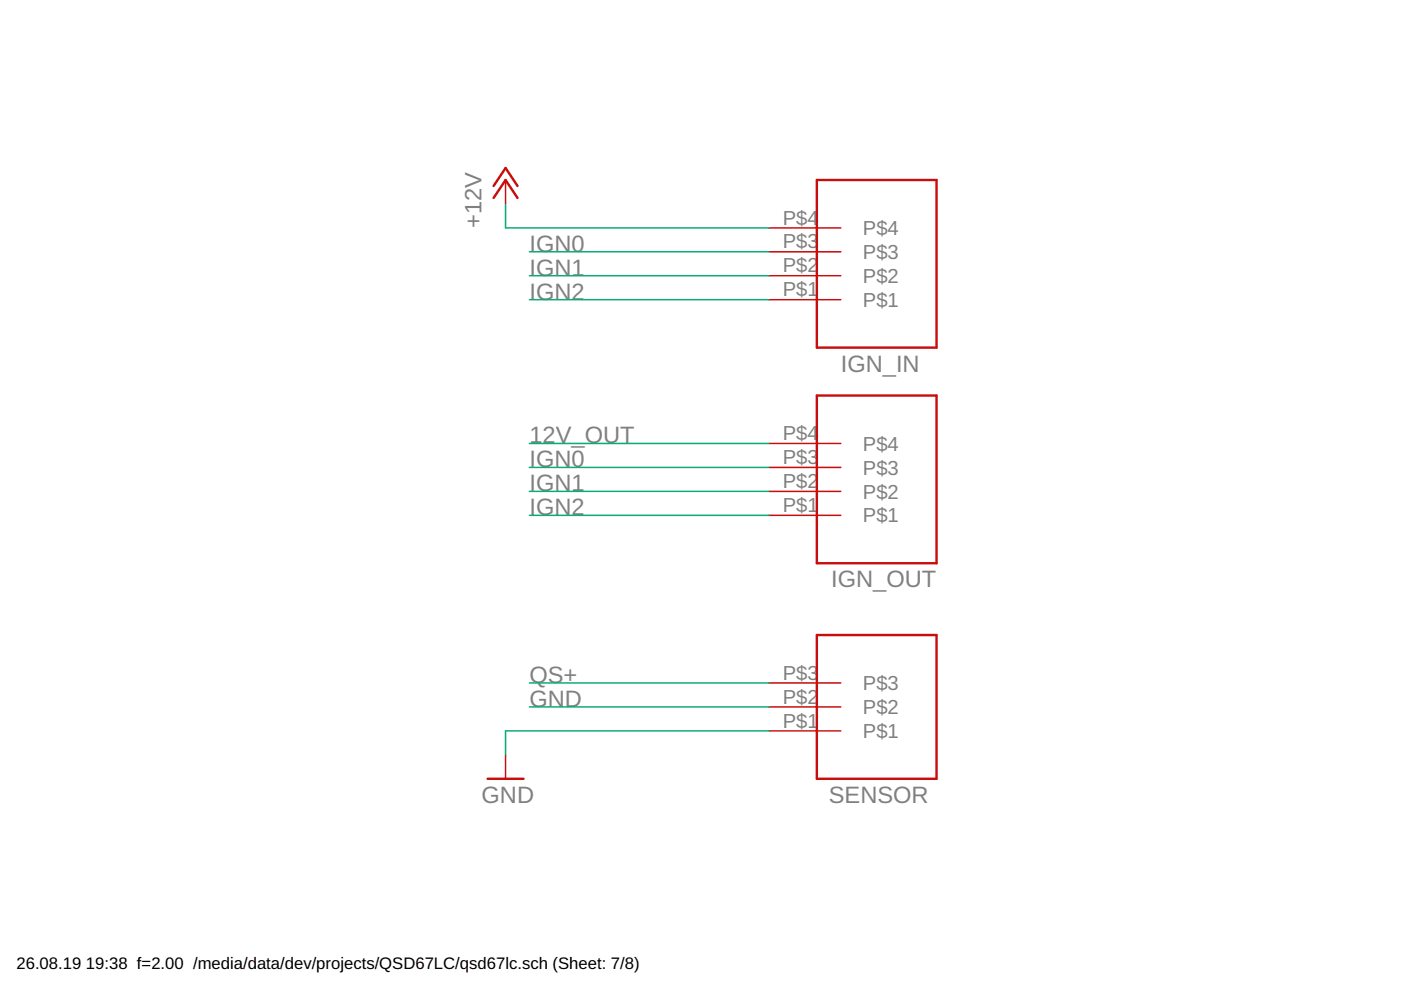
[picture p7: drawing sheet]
<svg xmlns="http://www.w3.org/2000/svg" width="297mm" height="210mm" viewBox="0 0 297 210" stroke-linecap="round" stroke-linejoin="round" font-family="sans-serif">
<defs><g id="words">
<g font-size="5" fill="#808080">
<text x="102.1" y="48.3" transform="rotate(-90 102.1 48.3)">+12V</text>
<text x="112.3" y="53.4">IGN0</text>
<text x="112.3" y="58.5">IGN1</text>
<text x="112.3" y="63.5">IGN2</text>
<text x="178.3" y="78.8">IGN_IN</text>
<text x="112.3" y="94">12V_OUT</text>
<text x="112.3" y="99.1">IGN0</text>
<text x="112.3" y="104.2">IGN1</text>
<text x="112.3" y="109.3">IGN2</text>
<text x="176.2" y="124.5">IGN_OUT</text>
<text x="112.3" y="144.8">QS+</text>
<text x="112.3" y="149.9">GND</text>
<text x="102.1" y="170.2">GND</text>
<text x="175.7" y="170.2">SENSOR</text>
</g>
<g font-size="4.3" fill="#808080">
<text x="166" y="47.6">P$4</text>
<text x="166" y="52.7">P$3</text>
<text x="182.9" y="49.8">P$4</text>
<text x="166" y="57.8">P$2</text>
<text x="182.9" y="60">P$2</text>
<text x="182.9" y="54.9">P$3</text>
<text x="166" y="62.8">P$1</text>
<text x="182.9" y="65.1">P$1</text>
<text x="166" y="93.3">P$4</text>
<text x="182.9" y="95.5">P$4</text>
<text x="166" y="98.4">P$3</text>
<text x="182.9" y="100.6">P$3</text>
<text x="166" y="103.5">P$2</text>
<text x="182.9" y="105.7">P$2</text>
<text x="166" y="108.5">P$1</text>
<text x="182.9" y="110.8">P$1</text>
<text x="166" y="149.2">P$2</text>
<text x="166" y="144.1">P$3</text>
<text x="182.9" y="146.3">P$3</text>
<text x="166" y="154.3">P$1</text>
<text x="182.9" y="151.4">P$2</text>
<text x="182.9" y="156.5">P$1</text>
</g>
<g font-size="3.5">
<text x="3.5" y="205.4">26.08.19</text>
<text x="18.2" y="205.4">19:38 f=2.00 /media/data/dev/projects/QSD67LC/qsd67lc.sch (Sheet: 7/8)</text>
</g>
</g></defs>
<g fill="none" stroke="#c90d0c" stroke-width=".32">
<path d="M107.2 38.2v5M163 58.5h15.3M163 53.4h15.3M163 48.3h15.3M163 63.5h15.3M163 99.1h15.3M163 94h15.3M163 109.3h15.3M163 104.2h15.3M163 155h15.3M163 149.9h15.3M163 144.8h15.3"/>
<path d="M107.2 160v5.1"/>
</g>
<path d="M104.6 39.4l2.6-3.8 2.5 3.8M173.2 38.2h25.4v35.5h-25.4zM104.6 42l2.6-3.8 2.5 3.8M173.2 83.9h25.4v35.5h-25.4zM173.2 134.6h25.4v30.5h-25.4zM103.4 165.1h7.6" fill="none" stroke="#c90d0c" stroke-width=".51"/>
<path d="M107.2 43.2v5.1h55.8M112.2 58.5h50.8M112.2 53.4h50.8M112.2 63.5h50.8M112.2 94h50.8M112.2 99.1h50.8M112.2 109.3h50.8M112.2 104.2h50.8M112.2 144.8h50.8M112.2 149.9h50.8M163 155h-55.8v5" fill="none" stroke="#0dab76" stroke-width=".32"/>
<use href="#words"/>
</svg>
